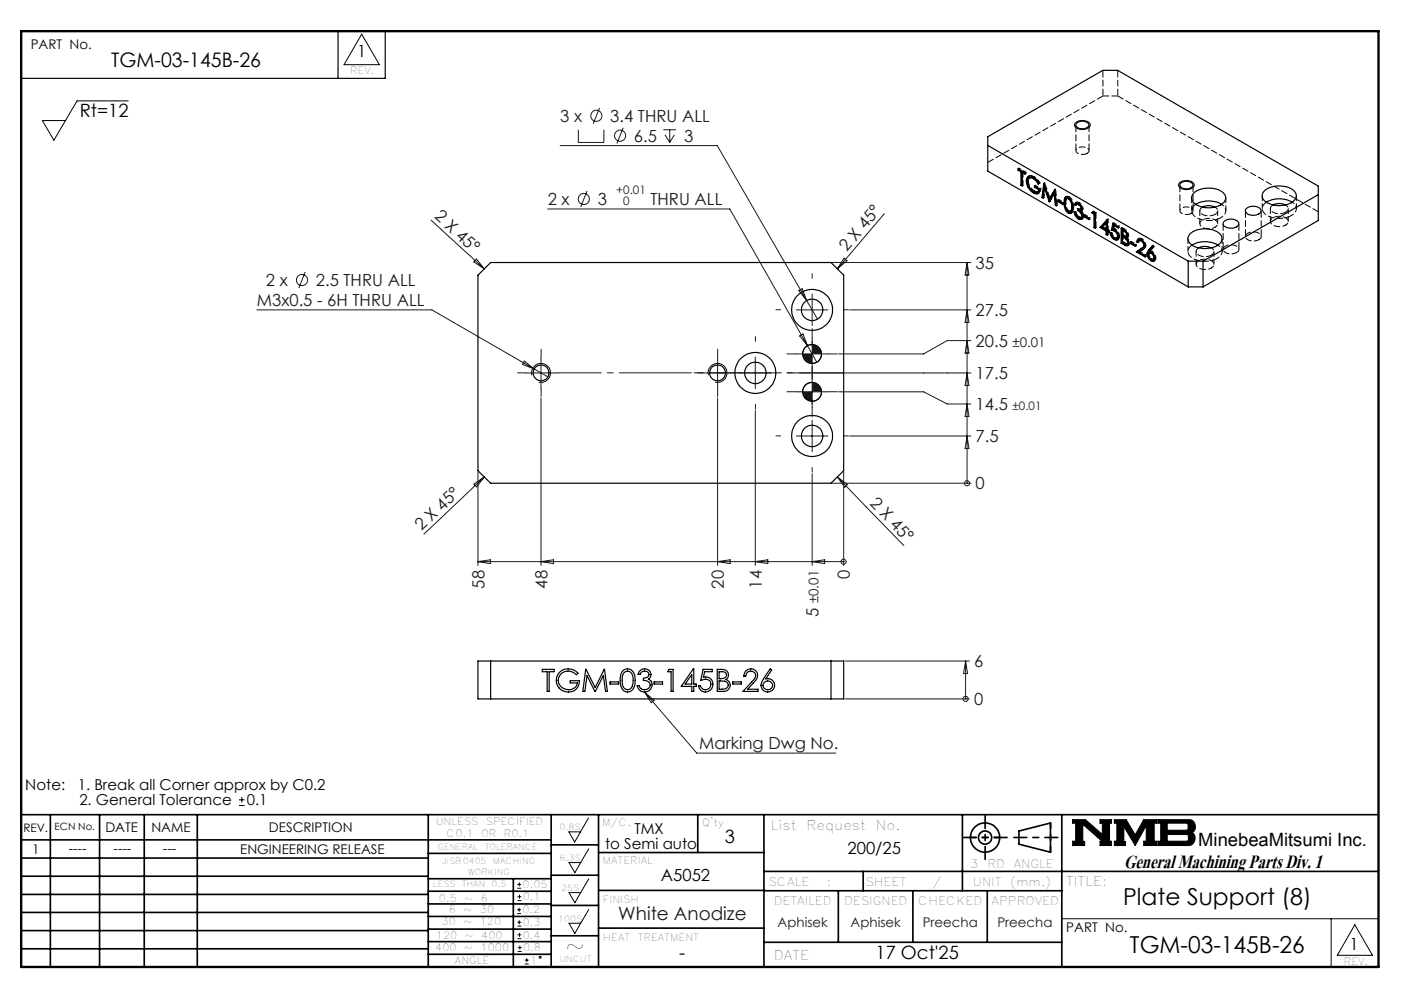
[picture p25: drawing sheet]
<svg xmlns="http://www.w3.org/2000/svg" width="297mm" height="210mm" viewBox="0 0 297 210" stroke-linecap="round" stroke-linejoin="round" font-family="sans-serif">
<defs><g id="words">
<text font-size="6.2" x="237.8" y="183.6">General Machining Parts Div. 1</text>
<g font-size="4.9">
<text x="237.6" y="191.4">Plate Support (8)</text>
<text x="119.6" y="201.8">~</text>
<text x="239" y="201.5">TGM-03-145B-26</text>
</g>
<text font-size="4.2" x="23.5" y="14.3">TGM-03-145B-26</text>
<g font-size="3.9">
<text x="16.9" y="24.6">Rt=12</text>
<text x="153.3" y="178.4">3</text>
<text x="253.5" y="178.9">MinebeaMitsumi Inc.</text>
<text x="143.7" y="202.9">-</text>
<text x="185.2" y="202.9">17 Oct'25</text>
</g>
<text font-size="3.9" fill="#191924" x="130.8" y="194.6">White Anodize</text>
<g font-size="3.5">
<text x="75.6" y="12.1">1</text>
<text x="179.3" y="180.5">200/25</text>
<text x="139.8" y="186.3">A5052</text>
<text x="285.5" y="200.9">1</text>
</g>
<g font-size="3.5" fill="#191924">
<text x="118.5" y="25.8">3 x</text>
<text x="129.1" y="25.8">3.4 THRU ALL</text>
<text x="134.1" y="30">6.5</text>
<text x="144.7" y="30">3</text>
<text x="91.7" y="46" transform="rotate(43 91.7 46)">2 X 45°</text>
<text x="115.9" y="43.4">2 x</text>
<text x="126.4" y="43.4">3</text>
<text x="137.6" y="43.4">THRU ALL</text>
<text x="179.2" y="53.4" transform="rotate(-50 179.2 53.4)">2 X 45°</text>
<text x="206.4" y="56.8">35</text>
<text x="54.3" y="64.7">M3x0.5 - 6H THRU ALL</text>
<text x="56.2" y="60.5">2 x</text>
<text x="66.8" y="60.5">2.5 THRU ALL</text>
<text x="206.4" y="66.8">27.5</text>
<text x="206.4" y="73.3">20.5</text>
<text x="206.4" y="80.2">17.5</text>
<text x="206.4" y="86.8">14.5</text>
<text x="206.4" y="93.5">7.5</text>
<text x="183.9" y="106.7" transform="rotate(46 183.9 106.7)">2 X 45°</text>
<text x="206.4" y="103.5">0</text>
<text x="89.2" y="112.4" transform="rotate(-43 89.2 112.4)">2 X 45°</text>
<text x="102.5" y="124.5" transform="rotate(-90 102.5 124.5)">58</text>
<text x="115.8" y="124.5" transform="rotate(-90 115.8 124.5)">48</text>
<text x="153.1" y="124.5" transform="rotate(-90 153.1 124.5)">20</text>
<text x="161.1" y="124.5" transform="rotate(-90 161.1 124.5)">14</text>
<text x="179.8" y="122.5" transform="rotate(-90 179.8 122.5)">0</text>
<text x="173.1" y="130.5" transform="rotate(-90 173.1 130.5)">5</text>
<text x="206.1" y="141.1">6</text>
<text x="206.1" y="149.1">0</text>
<text x="147.9" y="158.4">Marking Dwg No.</text>
</g>
<g font-size="3.2">
<text x="5.4" y="167.2">Note:</text>
<text x="16.4" y="167.2">1. Break all Corner approx by C0.2</text>
<text x="16.8" y="170.3">2. General Tolerance</text>
<text x="52.2" y="170.3">0.1</text>
<text x="128" y="179.5">to Semi auto</text>
<text x="134.2" y="176.3">TMX</text>
</g>
<g font-size="2.8">
<text x="6.5" y="10.4">PART No.</text>
<text x="22.3" y="175.9">DATE</text>
<text x="32" y="175.9">NAME</text>
<text x="56.9" y="175.9">DESCRIPTION</text>
<text x="163.1" y="175.4">List</text>
<text x="170.6" y="175.4">Request</text>
<text x="185.3" y="175.4">No.</text>
<text x="6.8" y="180.6">1</text>
<text x="14.5" y="180.3">----</text>
<text x="24" y="180.3">----</text>
<text x="34.5" y="180.3">---</text>
<text x="50.8" y="180.7">ENGINEERING RELEASE</text>
<text x="225.5" y="187.3">TITLE:</text>
<text x="225.6" y="197.2">PART No.</text>
<text x="163.7" y="203">DATE</text>
</g>
<g font-size="2.8" fill="#191924">
<text x="214.2" y="73.3">±0.01</text>
<text x="173.1" y="127.6" transform="rotate(-90 173.1 127.6)">±0.01</text>
<text x="164.5" y="196.1">Aphisek</text>
<text x="179.9" y="196.1">Aphisek</text>
<text x="195.2" y="196.1">Preecha</text>
<text x="211" y="196.1">Preecha</text>
</g>
<g font-size="2.5" fill="#191924">
<text x="130.3" y="40.9">+0.01</text>
<text x="131.8" y="43.4">0</text>
<text x="214.2" y="86.8">±0.01</text>
</g>
<g font-size="2.5">
<text x="4.9" y="175.9">REV.</text>
<text x="205.2" y="183.6">3</text>
<text x="208.9" y="183.6">RD</text>
<text x="214.4" y="183.6">ANGLE</text>
<text x="162.5" y="187.3">SCALE</text>
<text x="163.7" y="191.5">DETAILED</text>
<text x="174.9" y="187.3">:</text>
<text x="178.6" y="191.5">DESIGNED</text>
<text x="183.1" y="187.3">SHEET</text>
<text x="194.2" y="191.5">CHECKED</text>
<text x="197.2" y="187.3">/</text>
<text x="205.8" y="187.3">UNIT</text>
<text x="209.8" y="191.5">APPROVED</text>
<text x="213.7" y="187.3">(mm.)</text>
</g>
<g font-size="2.1">
<text x="74.1" y="15.7">REV.</text>
<text x="11.6" y="175.6">ECN No.</text>
<text x="92.2" y="174.5">UNLESS</text>
<text x="94.5" y="177.1">C0.1</text>
<text x="101.8" y="177.1">OR</text>
<text x="102.8" y="174.5">SPECIFIED</text>
<text x="106.6" y="177.1">R0.1</text>
<text x="127.3" y="174.7">M/C.</text>
<text x="148.6" y="174.8">Q'ty</text>
<text x="127.5" y="182.8">MATERIAL</text>
<text x="92.8" y="190.8">0.5</text>
<text x="98.2" y="190.8">~</text>
<text x="101.7" y="190.8">6</text>
<text x="110.6" y="187.8">0.05</text>
<text x="110.6" y="190.4">0.1</text>
<text x="127.6" y="190.9">FINISH</text>
<text x="93.4" y="195.7">30</text>
<text x="94.9" y="193">6</text>
<text x="98" y="195.7">~</text>
<text x="98" y="193">~</text>
<text x="101.5" y="195.7">120</text>
<text x="101.5" y="193">30</text>
<text x="110.5" y="193.2">0.2</text>
<text x="110.6" y="195.9">0.3</text>
<text x="92.1" y="201.1">400</text>
<text x="92.2" y="198.6">120</text>
<text x="96.2" y="203.9">ANGLE</text>
<text x="98.2" y="201.1">~</text>
<text x="98.3" y="198.6">~</text>
<text x="101.7" y="201.1">1000</text>
<text x="101.8" y="198.6">400</text>
<text x="110.6" y="198.5">0.4</text>
<text x="110.7" y="201.2">0.8</text>
<text x="112.1" y="203.9">1</text>
<text x="127.6" y="199">HEAT</text>
<text x="134.9" y="199">TREATMENT</text>
<text x="284.3" y="204.1">REV.</text>
</g>
<g font-size="1.8">
<text x="92.6" y="179.7">GENERAL</text>
<text x="102.5" y="179.7">TOLERANCE</text>
<text x="118.4" y="175.6">0.8S</text>
<text x="93.5" y="182.6">JISB0405</text>
<text x="99" y="185">WORKING</text>
<text x="104.3" y="182.6">MACHING</text>
<text x="118.4" y="182.1">6.3S</text>
<text x="91.6" y="187.6">LESS</text>
<text x="97.7" y="187.6">THAN</text>
<text x="104" y="187.6">0.5</text>
<text x="118.7" y="188.4">25S</text>
<text x="118.1" y="194.9">100S</text>
<text x="118.4" y="203.4">UNCUT</text>
</g>
</g></defs>
<g fill="none" stroke="#000" stroke-width=".21">
<path d="M76.5 7.2l3.8 6.5h-7.5zM27.1 21.3h-10.8l-4.9 8.4-2.4-4.2h4.9M227.4 26a2.18 2.18 0 0 1 3.2 .3 1.1 1.1 0 0 1-1.3 1.1 1.57 1.57 0 0 1-2-1.1zM249.5 38.7a2.23 2.23 0 0 1 3.1 .3 1.36 1.36 0 0 1-1.7 1.1h-.3a.95 .95 0 0 1-1-.4 .95 .95 0 0 1-.1-1zM112.5 79.4a1.99 1.99 0 0 1 1.8-2.5 1.99 1.99 0 0 1 2.1 2.2 1.99 1.99 0 0 1-2.5 1.7M149.9 79.4a2 2 0 0 1 1.8-2.5 2 2 0 0 1 2.1 2.2 2 2 0 0 1-2.5 1.7M50.6 170.3h1.2M50.6 169.1h1.2M51.2 168.5v1.2M120.3 175.9h2.5l-1.2 2.2zM124.5 173l-1.7 2.9M124.5 179.5l-1.7 2.9"/>
<path d="M226.9 173.3h2.7l3.6 3.2v-2.4h-.5v-.8h2.4v.8h-.4v3.8h.4v.9h-2.4v-.9h.5l-4.1-3.6v3.6h.3v.9h-2.5v-.9h.6v-3.8h-.6zM235.7 173.3h2.5l1.9 3.3 1.8-3.3h2.8v.8h-.5v3.8h.5v.9h-2.8v-.9h.6v-3.3l-2.4 4.2-2.4-4v3.2h.4v.8h-2.4v-.9h.6v-3.8h-.6zM244.9 173.3h6.6a1.47 1.47 0 0 1 1.3 1.2 1.47 1.47 0 0 1-.7 1.6 1.48 1.48 0 0 1 .7 1.6 1.48 1.48 0 0 1-1.4 1.1h-6.5v-.9h.6v-3.8h-.6zM246.9 174.1h4.1l.3 .2v1l-.3 .3h-4.1zM246.9 176.5h4.2l.3 .3v.8l-.4 .3h-4.1zM109.4 193.2h.8M109.4 192.4h.8M109.4 187.8h.8M109.4 187h.8M109.5 198.5h.8M109.5 197.7h.8M109.5 195.9h.8"/>
<path d="M109.5 195h.8M109.5 190.5h.8M109.5 189.6h.8M109.8 192v.8M109.9 194.7v.8M109.9 186.6v.8M109.9 189.2v.8M109.9 197.3v.8M110 200v.8M120.4 182.4h2.4l-1.2 2.2zM120.4 188.8h2.4l-1.2 2.1zM120.4 195.3h2.4l-1.2 2.1z"/>
<path d="M124.5 185.9l-1.7 2.9M124.5 192.4l-1.7 2.9M224.6 194.3h67M281.6 194.3v10.2M286.6 195.6l3.7 6.4h-7.4zM109.5 201.2h.8M109.5 200.4h.8M111 203.9h.8M111 203.1h.8M111.4 202.7v.8"/>
<circle cx="114.3" cy="202.5" r=".2"/>
</g>
<g fill="none" stroke="#000" stroke-width=".35">
<path d="M4.5 172.3h287.1M4.5 177.6h112.1M10.7 172.3v32.2M21.1 172.3v32.2M30.5 172.3v32.2M41.7 172.3v32.2M90.6 172.3v32.2M116.6 172.3v32.2M116.6 178.7h10M126.6 172.3v32.2M147.6 172.3v8M161.6 172.3v32.2"/>
<path d="M203.6 172.3v16.1M215.5 175.7l6.7-1.6v6.1l-6.7-1.7zM224.6 172.3v32.2M4.5 185.3h86.1M4.5 181.5h86.1M4.5 189.2h86.1M4.5 193h86.1M4.5 196.8h86.1M90.6 199.1h26M90.6 193.8h26M90.6 188.5h26M90.6 191.2h26"/>
<path d="M90.6 180.5h26M90.6 185.8h26M90.6 196.5h26M108.6 185.8v18.5M116.6 185.1h10M116.6 191.5h10M116.6 197.9h10M126.6 196.3h35M126.6 188.3h35M126.6 180.3h35M161.6 184.3h130M161.6 199.3h63"/>
<path d="M161.6 188.4h63M177.3 188.4v10.9M182.6 184.3v4.1M193.1 188.4v10.9M208.8 188.4v10.9M4.5 200.7h86.1M90.6 201.8h26"/>
<circle cx="208.4" cy="177.1" r="3.1"/>
<circle cx="208.4" cy="177.1" r="1.4"/>
</g>
<path d="M4.5 6.6h287.1" fill="none" stroke="#000" stroke-width=".21" stroke-dasharray="6.3 1.3 1.3 1.3" stroke-dashoffset="1.9"/>
<path d="M71.5 6.6v10M81.5 6.6v10h-77" fill="none" stroke="#000" stroke-width=".25"/>
<path d="M205.3 177.1h6.2M222.2 174v6.2" fill="none" stroke="#000" stroke-width=".35" stroke-dasharray="15.2 1.3 1.3 1.3" stroke-dashoffset="14.1"/>
<path d="M203.8 177.1h9.2M208.4 172.5v9.2M214.5 177.1h9.3" fill="none" stroke="#000" stroke-width=".35" stroke-dasharray="15.2 1.3 1.3 1.3" stroke-dashoffset="12.5"/>
<path d="M4.5 6.6h287.1v197.9h-287.1z" fill="none" stroke="#000" stroke-width=".5"/>
<path d="M226.9 173.3v.8h.6v3.8h-.6v.9h2.5v-.9h-.3v-3.6l4.1 3.6h-.5v.9h2.4v-.9h-.4v-3.8h.4v-.8h-2.4v.8h.5v2.4l-3.6-3.2zM235.7 173.3v.8h.6v3.8h-.6v.9h2.4v-.8h-.4v-3.2l2.4 4 2.4-4.2v3.3h-.6v.9h2.8v-.9h-.5v-3.8h.5v-.8h-2.8l-1.8 3.3-1.9-3.3zM246.9 176.5h4.2l.3 .2v1l-.3 .2h-4.2zM244.9 173.3v.8h.6v3.8h-.6v.9h6.9l.7-.5 .3-.9-.1-.7-.6-.6a1.48 1.48 0 0 0 .7-1.6 1.48 1.48 0 0 0-1.3-1.2zM246.9 174.1h4.1l.3 .2v1.1l-.2 .2h-4.2z" fill-rule="evenodd" fill="#000"/>
<g fill="none" stroke="#191924" stroke-width=".21">
<path d="M118.5 30.8h33.2l18.9 32.8M122.3 27.4v2.7h5.4v-2.7M126.8 22.8l-1.3 3.4M131.8 27l-1.3 3.4M140.3 27.4h2.7M140.7 28.5l1 1.6M141.7 27.4v2.7M142.7 28.5l-1 1.6M64.6 57.5l-1.4 3.4M91.2 46.6l11.2 10.3M100.8 54.8l1.6 2.1-2.2-1.5zM115.9 44.2h38.5l16.4 28.9"/>
<path d="M124.2 40.4l-1.4 3.4M176.1 55.5h29.3M178.5 54.6l.7 .5-2.1 1.8zM187.1 45.2l-10 11.7M204.6 55.5v46.7M204.6 55.5l.4 2.7h-.8zM54.3 65.5h37.1l21.6 12.5M110.9 76.4l2.1 1.6-2.5-.9zM111.1 78.9h6.7M113 78l2.9 1.7M114.4 75.5v6.7M148.4 78.9h6.7"/>
<path d="M151.8 75.5v6.7M156.5 78.9h6.6M159.8 75.5v6.7M167.7 78.9h37.7M168.5 65.5h6.6M168.5 74.9h6.6M169 61.5l.7-.4 .9 2.5zM169.2 71l.7-.4 .9 2.5zM170.6 63.6l2.3 3.9M170.8 73.1l2 3.5M171.8 62.2v6.7M171.8 71.5v6.7"/>
<path d="M171.8 79.5v6.7M171.8 72.9h-.2a1.93 1.93 0 0 0-1.8 2M173.8 74.9v.2a1.93 1.93 0 0 1-2 1.8M179.7 65.5h25.7M204.6 78.9l.4 2.6h-.8zM204.6 65.5l.4 2.7h-.8zM204.6 72l.4 2.7h-.8zM205.4 72h-5l-5 2.9h-18M101.1 99.8v19.8M114.4 84.2v35.4M151.8 84.2v35.4M159.8 86.8v32.8"/>
<path d="M168.5 92.2h6.6M168.5 82.9h6.6M171.8 88.9v6.6M171.8 80.8a2.04 2.04 0 0 0-2 2.1M173.8 82.9v.2a2 2 0 0 1-2 1.8M177.4 82.9h18l5 2.5h5M178.5 99.8v19.8M179.7 92.2h25.7M204.6 92.2l.4 2.7h-.8zM204.6 85.4l.4 2.7h-.8zM100.3 102.4l2.1-1.5-1.6 2.1zM101.1 118.8h77.4"/>
<path d="M101.1 118.8l2.7-.4v.8zM102.4 100.9l-12.7 12.1M114.4 118.8l2.7-.4v.8zM151.8 118.8l2.6-.4v.8zM159.8 118.8l2.6-.4v.8zM171.8 100.2v19.4M171.8 118.8l2.6-.4v.8zM176.1 102.2h29.3M177.1 100.9l2.1 1.6-.5 .5zM177.1 100.9l14.1 14.5M178.5 118.8h.1M204.6 102.2h.1"/>
<path d="M178.8 139.8h26.3M204.3 139.8v8M204.3 139.8l.4 2.6h-.9zM136.3 146.4l11.1 12.9h29.4M136.3 146.4l2.1 1.7-.6 .5zM178.8 147.8h26.3M204.3 147.8h.1"/>
<circle cx="126.1" cy="24.5" r="1.18"/>
<circle cx="131.2" cy="28.7" r="1.17"/>
<circle cx="63.9" cy="59.2" r="1.18"/>
<circle cx="123.5" cy="42.1" r="1.18"/>
<circle cx="178.5" cy="118.8" r=".54"/>
<circle cx="204.6" cy="102.2" r=".54"/>
<circle cx="204.2" cy="147.8" r=".54"/>
</g>
<g fill="none" stroke="#191924" stroke-width=".21" stroke-dasharray="15.2 1.3 1.3 1.3">
<path d="M171.8 58.8v-1M111.1 78.8h-1.6M114.5 75.5v-1.7M148.5 78.8h-1.7M151.8 75.5v-1.7M153.1 78.8h-1M155.1 78.8h1.7M159.8 72.2v-1M165.1 65.5h-1M166.5 78.8h1M168.5 74.8h-2M171.8 72.2v1"/>
<path d="M171.8 71.5v-2M171.8 78.2v2M171.8 79.5v-2M175.1 74.8h2M178.5 65.5h1M114.5 82.2v1.6M151.8 82.2v1.6M159.8 85.5v1M165.1 92.2h-1M168.5 82.8h-2M171.8 85.5v-1M171.8 98.8v1"/>
<path d="M171.8 86.2v2M175.1 82.8h2M178.5 92.2h1"/>
</g>
<path d="M117.8 78.8h60.7" fill="none" stroke="#191924" stroke-width=".21" stroke-dasharray="15.2 1.3 1.3 1.3" stroke-dashoffset="5.8"/>
<path d="M169.8 82.9a1.98 1.98 0 0 0 2 2v-2zM171.8 80.8v2.1h2v-.3a2 2 0 0 0-2-1.8zM169.8 74.9a1.98 1.98 0 0 0 2 2v-2zM171.8 72.9v2h2v-.3a1.93 1.93 0 0 0-2-1.7z" fill="#191924"/>
<g fill="none" stroke="#000" stroke-width=".25">
<path d="M209 30.8l42.4 24.4M215.4 36v-.3l1.4 .8v.3l-.6-.3M215.4 36l.6 .3M215.5 35.8v.1M215.5 35.9l.6 .4M215.5 35.9l-.1 .1M216 36.3v2.9M216.1 39.1h.1M216.1 36.3v2.8M216.1 36.3h-.1M216.1 39.1l-.1 .1M216.2 36.5v2.8l-.2-.1"/>
<path d="M216.2 36.5l.2-.1 .4 .2M217.1 38.3a.88 .88 0 0 1 .4-1 .88 .88 0 0 1 1.1 .2l.8 .6 .4 .7M217.1 38.3l.4 1.2M217.3 38.2l.3 1.2M217.3 38.2l-.2 .1M217.5 39.5l.4 .7 .8 .6M217.6 39.4l.5 .7 .7 .6M217.6 39.4l-.1 .1M217.7 37.2l-.4 .5v.5M217.8 37.6l.3-.1 .7 .2M217.8 37.6l-.1 .1M218.6 37.8a.73 .73 0 0 0-.8-.2 .73 .73 0 0 0-.5 .8 2.25 2.25 0 0 0 2.2 2.2l.2-.5"/>
<path d="M218.6 37.8l1 1.1M218.8 37.7l1 1.1M218.8 37.7l-.2 .1M218.8 39.6v-.3l1.2 .7v.4a.75 .75 0 0 1-.6 .6 .75 .75 0 0 1-.7-.2M218.8 39.6l.9 .5M219 39.5l.9 .6M219 39.4v.1M219 39.5l-.2 .1M219.8 38.8l-.2 .1M219.8 38.8h.1M220.9 39l-.3 2.7M220.9 39.7l-.2 2.2-.3-.1"/>
<path d="M220.9 39.7l1 2.9M220.9 39.7h.2l1 2.8M227.8 26a1.69 1.69 0 0 1 2.6 .4 1.64 1.64 0 0 1-2.8 0zM249.8 38.7a1.84 1.84 0 0 1 2.5 .3 1.2 1.2 0 0 1-1.6 .9 .8 .8 0 0 1-.9-.3 .8 .8 0 0 1 0-.9zM103.8 55.5h72l2.7 2.7v41.3l-2.7 2.7h-72l-2.7-2.7v-41.3zM218.8 40.7l.8 .2M218.8 40.7l-.1 .1M219.9 40.1l-.4 .5M219.9 40.1h-.2M220.4 41.8l.4-3 1.2 3.3M220.6 41.7h.1M220.6 41.7l-.2 .1"/>
<path d="M222 42.6h-.1M223 40.9l-1.1 1.7M223 40.9l.2 2.5M223 40.9l.1-.1 .3 2.5M223.1 40.1h.1M223.1 40.1l-1.1 2M223.1 40.1l.4 3.4-.3-.1M223.1 40.2l-1.1 1.9M223.4 43.3h.1M223.4 43.3l-.2 .1M223.8 42.3l1.1 .6v.4l-1.1-.7zM224 42.6l.9 .5"/>
<path d="M224 42.4v.2M224 42.6h-.2M225.1 42.9v-.4a.7 .7 0 0 1 .7-.9 2.63 2.63 0 0 1 .8 3.5l-.6-.1M225.1 42.9l.3 1.4 .6 .7M225.2 42.8l.2 1.1 .3 .6 .5 .5M225.2 42.8l-.1 .1M225.5 41.6l-.2 .5-.1 .7M226 42l.6 .9 .1 .9M226 42h-.3a1.99 1.99 0 0 0 .5 2.8l.4-.3M226.2 45h.5M226.2 42h-.6M226.2 42l.5 .5 .2 1.2"/>
<path d="M226.2 42h-.2M226.2 45h-.2M226.7 43.8l-.1 .7M226.8 44.4l-.4 .4M226.8 44.4l-.2 .1M226.9 43.7l-.1 .7M226.9 43.7l-.2 .1M227.3 43.3l.1-.3a1.16 1.16 0 0 1 1.5 1.4l-.3 .3M227.3 43.3l.2 .1 .2-.2 .4 .1M227.4 44.9l.4 .9 .5 .4M227.5 43.2l.1 .1M227.5 43.2l-.2 .1"/>
<path d="M227.7 42.9l-.2 .3M228 44.5l.5 .5 .3 .7M228.1 43.3l.4 .3 .2 .5M228.1 44.4l.7 .6 .2 .6M228.1 44.3v.1M228.1 44.4l-.1 .1M228.3 46.2l.5 .1M228.3 43.2l.5 .8M228.3 43.2h-.6M228.3 43.2l-.2 .1M228.3 46.2l-.2 .1M228.6 44.7l.3 .4a.96 .96 0 0 1-.2 1.3l-.6-.1"/>
<path d="M228.7 44.1l-.2 .2-.5-.1v.3M228.8 45.7v.2a1.01 1.01 0 0 1-1.4-.9l-.2-.2 .2 .8 .7 .7M228.8 46h-.2M228.8 44.6l-.2 .1M228.8 44l-.2 .3M228.8 44l-.1 .1M229 45.6l-.2 .3M229 45.6l-.2 .1M229.3 45.5l1.1 .6v.4l-1.1-.7zM229.5 45.7l.9 .5M229.5 45.6v.1M229.5 45.7l-.2 .1"/>
<path d="M231 45l.4 .3M231 45l.2-.2 .5 .3v3.2l-.3-.2M231.2 44.9l.4 .3M231.2 44.9l-.2 .1M231.2 44.8v.1M231.4 45.3v2.8M231.6 48l.1 .1M231.6 45.2v2.8M231.6 45.2l-.2 .1M231.6 48l-.2 .1M232.7 48.1l1.3 .8M232.9 48l1.3 .8"/>
<path d="M232.9 48l-.2 .1M234 47.2v1.3M234 48.9v.7M234 47.2l.2-.1v1.3l-.2 .1M234 47.2l-.8 .9 .8 .4M234.2 49.5v.1M234.2 48.8v.7M234.2 48.8l-.2 .1M234.2 49.5l-.2 .1M234.2 49v.7l-.2-.1M234.2 46.5v2.2l.4 .2v.3l-.4-.2M234.2 46.5l-1.5 1.6"/>
<path d="M234.2 49h.4M234.2 46.5l-1.3 1.5M235.1 49.4l.3 .8 .4 .3M235.1 49.4l.2 .6 .4 .3a.41 .41 0 0 0 .7-.1v-.3M235.1 49.4l-.3-.1 .3 .7 .6 .7M235.1 48.7l.6 .2M235.3 48.6l.6 .1M235.3 48.6l-.2 .1M235.5 47.3l-.2 1.3M235.6 47.7l-.2 .7a1.52 1.52 0 0 1 .9 2.4l-.6-.1M235.6 47.7l.9 .5v-.3l-1.1-.7-.3 1.5M235.6 47.7l.2-.1 .7 .4"/>
<path d="M235.7 48.9l.6 .6 .1 .4M235.8 50.5l.6 .2M235.8 50.5l-.1 .2M235.9 48.7l.4 .4 .2 .7M235.9 48.7l-.2 .2M236.5 49.8l-.1 .5-.2 .1M236.5 49.8l-.1 .1M237.2 51.4l.7 .4M237.3 51.3l.8 .5M237.3 48.4v2.9M237.3 51.3l-.1 .1M237.4 48.7v1l.8 .3 .1-.3"/>
<path d="M237.4 50.1v1.2l.9 .3h.2v-.3M237.4 48.7l.5 .1M237.4 50.1h.3M237.4 48.7l.4 .2M237.4 50.1l.2 .1M237.6 50.2l.5 .3M237.7 50.1l.6 .3M237.7 50.1l-.1 .1M237.8 48.9l.4 .3 .1 .5M237.9 48.8l.4 .3 .2 .5M237.9 48.8l-.1 .1M238.1 51.8l.6 .1"/>
<path d="M238.1 50.5l.4 .8M238.1 51.8h-.2M238.3 50.3l.5 .9a.54 .54 0 0 1-.1 .6 .54 .54 0 0 1-.5 .2l-.3-.2M238.3 50.3h.1a1.2 1.2 0 0 0-.7-1.7l-.5-.3v3.1M238.3 50.4l.4 .8M238.3 50.4l-.2 .1M238.4 50.3h-.1M238.5 49.6l-.3 .4M238.5 49.6l-.2 .1M238.7 51.2l-.3 .4M238.7 51.2l-.2 .1M239.1 51.1l1.1 .7v.3l-1.1-.6z"/>
<path d="M239.3 51.4l.9 .5M239.3 51.3v.1M239.3 51.4l-.2 .1M240.5 51.1a.61 .61 0 0 1 .4-.6 .61 .61 0 0 1 .7 .3l.2 .2a1.12 1.12 0 0 1-.1 1.8l-.7 .5 1.3 .7v.4l-1.9-1.1M240.5 53.2l1.8 1M240.5 53.2l-.1 .1M240.6 51l.2 .1M240.6 51l-.1 .1M240.8 50.5l-.2 .5M241.4 50.9l.4 .4 .2 .6M241.4 50.9a.38 .38 0 0 0-.5 0 .38 .38 0 0 0-.2 .4l-.2-.2M241.4 52.6l-1 .7"/>
<path d="M241.5 50.8l.4 .4 .2 .6M241.5 50.8l-.3-.1-.3 .2M241.5 50.8l-.1 .1M241.6 52.5l-1.1 .7M241.6 52.5l-.2 .1M242 51.9l-.2 .4-.4 .3M242.1 51.8v.3l-.5 .4M242.1 51.8l-.1 .1M242.6 53.7l.2 .7 .7 .7M242.8 53.6l.4 1 .4 .5M242.8 53.6l-.2 .1M243 52.9l-.4 .8"/>
<path d="M243 52.9l.8-.9 .1 .3-.7 .8a1.59 1.59 0 0 1 1 2l-.4 .2-.3-.2M243.1 52.9l-.3 .7M243.1 52.9h-.1M243.5 53.5l.5 .6 .1 .4M243.5 53.5h-.3a.66 .66 0 0 0-.3 .6 .66 .66 0 0 0 .4 .6l.6 .2 .2-.4M243.6 55.1l.6 .1M243.6 53.5l.4 .3 .2 .7M243.6 53.5l-.2-.1-.4 .1M243.6 53.5h-.1M243.6 55.1h-.1M243.8 52l-.7 .9M244.2 54.5l-.3 .4"/>
<path d="M244.2 54.5h-.1M251.4 55.2h3.1M251.4 55.2v5.5M251.8 49.4a5.1 5.1 0 0 1 6.4 .2 1.52 1.52 0 0 1-.7 2.4 5.2 5.2 0 0 1-5.9-.7 1.34 1.34 0 0 1 .2-1.9zM252.2 51.8a5.4 5.4 0 0 1 5.4 0M252.6 40.8a5.1 5.1 0 0 1 6.4 .2 1.59 1.59 0 0 1-1.1 2.5 5.2 5.2 0 0 1-5.5-.8 1.34 1.34 0 0 1 .2-1.9zM252.9 43.2a5.6 5.6 0 0 1 5.5 0M253.6 52.4a2.91 2.91 0 0 1 2.6 0M254.4 43.8a2.91 2.91 0 0 1 2.6 0M254.5 55.2v5.5M258.9 46.8a2.09 2.09 0 0 1 3.1 .4 1.43 1.43 0 0 1-1.8 1.1 1.25 1.25 0 0 1-1.4-1.1zM263.7 44.1a2.14 2.14 0 0 1 3.1 .4 1.48 1.48 0 0 1-1.9 1 1.13 1.13 0 0 1-1.4-1.2z"/>
<path d="M267.5 40.3a5.1 5.1 0 0 1 6.4 .3 1.52 1.52 0 0 1-.7 2.3 5.2 5.2 0 0 1-5.9-.6 1.42 1.42 0 0 1 .2-2zM267.9 42.7a5.6 5.6 0 0 1 5.4 0M269.3 43.3a2.91 2.91 0 0 1 2.6 0M278.9 41.2l-24.4 14M251.4 60.7l-42.4-24.5v-7.3l24.3-14h3.1l42.5 24.5v7.2l-24.4 14.1M251.4 60.7h3.1M101.1 139.8h77.4v8h-77.4zM103.8 139.8v8M175.8 139.8v8M114.7 141.6h2.5v.5h-1v4.1h-.5v-4.1h-1zM118.6 142a2.79 2.79 0 0 1 3.7 .4l-.4 .3a2.07 2.07 0 0 0-2.8-.5 2.07 2.07 0 0 0-.6 2.8 2.05 2.05 0 0 0 2 .9 2.05 2.05 0 0 0 1.7-1.5h-1.6v-.4h2a2.47 2.47 0 0 1-2.3 2.4 2.47 2.47 0 0 1-2.6-2.1 2.43 2.43 0 0 1 .9-2.3zM123.9 141.6l2 3.8 2-3.8 .6 4.6h-.4l-.5-3.3-1.7 3.3-1.7-3.3-.5 3.3h-.4z"/>
<path d="M129 144.2h1.8v.5h-1.8zM131.7 141.9a1.47 1.47 0 0 1 1.6-.4 1.47 1.47 0 0 1 1 1.3l.1 1.1a2.06 2.06 0 0 1-1.6 2.5 1.78 1.78 0 0 1-1.6-1.9v-.6a3.1 3.1 0 0 1 .5-2zM131.9 142.3a1.13 1.13 0 0 1 1.4-.2 1.13 1.13 0 0 1 .6 1.2v.6a1.59 1.59 0 0 1-1.1 2 1.47 1.47 0 0 1-1.2-2l.1-.9zM135.5 141.7a1.25 1.25 0 0 1 1.8 .1 1.25 1.25 0 0 1-.1 1.8 1.53 1.53 0 0 1-.1 2.6 1.53 1.53 0 0 1-2.3-1.2h.4a1.18 1.18 0 0 0 1.3 .9 1.18 1.18 0 0 0 1-1.3l-.1-.2a1.43 1.43 0 0 0-1.3-.5v-.5h.4a.74 .74 0 0 0 .8-.8 .74 .74 0 0 0-1-.7 .96 .96 0 0 0-.9 .7h-.4l.1-.5zM138.4 144.2h1.8v.5h-1.8zM141.5 141.6h.9v4.6h-.4v-4.1h-.7zM146.3 142.7v2h-1.4zM146.6 141.5h.2v3.2h.5v.5h-.5v1h-.5v-1h-2.2zM148.7 141.6h1.9v.5h-1.6l-.2 1.2a1.55 1.55 0 0 1 1.9 .9 1.55 1.55 0 0 1-.8 2 1.55 1.55 0 0 1-2-.7l-.1-.5h.4a1.13 1.13 0 0 0 1.4 .8 1.13 1.13 0 0 0 .7-1.5 1.13 1.13 0 0 0-1.6-.6l-.5 .2zM151.7 141.6a2.23 2.23 0 0 1 2.3 .7 1.21 1.21 0 0 1-.4 1.4 1.29 1.29 0 0 1 .8 1.5 1.29 1.29 0 0 1-1.4 1h-1.3zM152.1 144h.7a.93 .93 0 0 1 1 .3 .93 .93 0 0 1 .1 1 1.99 1.99 0 0 1-1.8 .5zM152.1 142.1h.6a.73 .73 0 0 1 .9 .3 .73 .73 0 0 1-.4 1l-1.1 .1z"/>
<path d="M155 144.2h1.8v.5h-1.8zM157.9 141.8a1.44 1.44 0 0 1 2 .1 1.44 1.44 0 0 1 0 2l-1.7 1.9h2.1v.4h-3.1l1.8-1.9a1.9 1.9 0 0 0 .8-1.7 1.06 1.06 0 0 0-1.2-.7 1.06 1.06 0 0 0-.8 1.1h-.5l.3-.9zM162.9 141.5l.3 .2-1.2 1.9a1.45 1.45 0 0 1 1.8 1.4 1.45 1.45 0 0 1-1.9 1.4 1.45 1.45 0 0 1-.7-2.3z"/>
<circle cx="114.5" cy="78.9" r="1.67"/>
<circle cx="151.8" cy="78.9" r="1.67"/>
<circle cx="159.8" cy="78.9" r="4.3"/>
<circle cx="159.8" cy="78.8" r="2.27"/>
<circle cx="171.8" cy="74.9" r="2.01"/>
<circle cx="171.8" cy="65.5" r="4.3"/>
<circle cx="171.8" cy="65.5" r="2.27"/>
<circle cx="171.8" cy="92.2" r="4.3"/>
<circle cx="171.8" cy="82.9" r="2"/>
<circle cx="171.8" cy="92.2" r="2.27"/>
<circle cx="162.4" cy="144.9" r=".97"/>
</g>
<path d="M219 39.2l1.2 .7M227.1 43.8v.7l-.4 .5M235.6 47.1l1.1 .7M241.1 53.2l1.3 .7M257.5 54.7a1.53 1.53 0 0 0 1-1.4 1.53 1.53 0 0 0-.9-1.5M258.3 46a1.53 1.53 0 0 0 1-1.3 1.53 1.53 0 0 0-.9-1.5M273.2 45.6a1.53 1.53 0 0 0 1-1.4 1.53 1.53 0 0 0-.8-1.5" fill="none" stroke="#000" stroke-width=".21" stroke-dasharray="1.3 .6" stroke-dashoffset=".7"/>
<g fill="none" stroke="#000" stroke-width=".21" stroke-dasharray="1.3 .6">
<path d="M215.6 35.7v-.1M215.6 35.6l-.2 .1M216.4 39.2l-.2-.1M216.4 39.2l-.2 .1M217 36.4l-.2 .1M217 36.7l-.2-.1M217 36.4v.3M217 36.7l-.2 .1M217.5 38.3l-.1 .1M217.7 37.2l-.1 .1M218.8 37.3l-.2 .1M219 39.4v-.2"/>
<path d="M219 39.2l-.1 .1M220 38.7l-.2 .1M220.2 39.9h-.2M220.9 39l.1-.3M221 38.7h.1M221 38.7l-.2 .1M230 32.4a.7 .7 0 0 0 .3-.8 .7 .7 0 0 0-.8-.5 1.48 1.48 0 0 0-1.9 .8 1.66 1.66 0 0 0 2.4 .5M233.3 20.3h3.1M236.4 20.3l42.5 24.5M218.8 40.4l-.1 .1M219.6 40.9l.2-.1M220.9 41.8l-.2-.1"/>
<path d="M220.9 41.8l-.2 .1M222.1 42.5h.1M222.2 42.6l-.1-.1M222.2 42.6h-.2M223.2 40.2l.1-.2M223.3 40h.1M223.3 40l-.2 .1M223.7 43.4l-.2-.1M223.7 43.4l-.2 .1M224 42.4v-.2M224 42.2l-.2 .1M225 42.8l-.1 .1"/>
<path d="M225 43.2l-.1-.1M225 42.8v.4M225 43.2h-.1M225.5 42.9l-.2 .1M225.6 41.6h-.2M226.2 41.6l-.2 .1M226.2 44.6l.4 .1M226.2 44.6l-.2 .1M226.6 45.1l.2-.1M227.1 43.8l-.1 .1M227.4 44.7l.2 .1M227.4 44.7l-.2 .1"/>
<path d="M227.4 44.9v-.2M227.6 44.8l.2 .6M227.6 44.8l-.1 .1M227.7 42.8l-.1 .1M227.7 43.3h-.1M227.7 43.3l-.1 .1M227.8 45.4l-.1 .1M227.9 43.1l-.2 .2M228.1 44.3v-.2M228.1 44.1l.6 .1M228.1 44.1l-.1 .1M228.3 45.8l.5 .1"/>
<path d="M228.3 45.8l-.2 .1M228.3 42.8l-.2 .1M228.8 44.6l.1-.1M228.8 44.6l.3 .4M228.8 46.3h.2M229.1 45l-.2 .1M229.1 44.1l-.3 .5M229.1 44.1l-.2 .1M229.2 45.7l-.1 .1M229.5 45.6v-.2M229.5 45.4l-.2 .1M230.5 46l-.1 .1"/>
<path d="M230.5 46.3l-.1-.1M230.5 46v.3M230.5 46.3l-.1 .1M231.2 44.8l.1-.1M231.3 44.7l.5 .3M231.3 44.7l-.1 .1M231.8 45l-.1 .1M231.8 48.1h-.1M231.8 45v3.1M231.8 48.1l-.1 .1M233.4 48h-.2M234.3 46.5l.1-.2"/>
<path d="M234.4 46.3v.1M234.4 46.3l-.2 .1M234.4 48.6l.3 .2M234.4 49.6l-.1-.1M234.4 46.4l-.1 .1M234.4 48.6l-.1 .1M234.4 49.6l-.1 .1M234.7 48.8v.3M234.7 49.1l-.1-.1M234.7 48.8h-.1M234.7 49.1l-.1 .1M235 49.2l.3 .1"/>
<path d="M235 49.2l-.1 .1M235.1 49.4l-.1-.2M235.3 49.3l-.2 .1M235.6 47.3v-.2M235.6 47.1l-.2 .1M235.6 48.3l.4 .1M235.6 48.3l-.1 .1M235.9 50.2l.5 .1M235.9 50.2l-.2 .1M236 48.4l-.2 .1M236.4 50.7l.1-.1M236.7 47.8l-.1 .1"/>
<path d="M236.7 48.1l-.1-.1M236.7 47.8v.3M236.7 48.1l-.1 .1M236.8 50l-.1 .1M237.3 48.1l.6 .4M237.3 48.3v-.2M237.3 48.1l-.1 .1M237.6 49.6l.2 .1M237.6 51.1l.3 .2M237.6 49.6l-.2 .1M237.6 51.1l-.2 .1M237.8 49.7l-.2 .1"/>
<path d="M237.9 48.5h-.2M237.9 51.3l-.1 .1M238.4 50.3l.2-.1M238.6 51.9l.1-.1M238.8 49.7l-.2 .1M239 51.4h-.2M239.3 51.2v-.1M239.3 51.1h-.2M240.3 51.7l-.1 .1M240.3 52l-.1-.1M240.3 51.7v.3M240.3 52l-.1 .1"/>
<path d="M240.9 51.2l-.1-.1M240.9 51.2l-.1 .1M240.9 50.4l-.1 .1M241.1 50.8l-.2 .4M241.1 53.2l-.1 .1M241.6 50.5l-.2 .1M241.8 52.7l-.1 .1M242.4 51.9l-.2 .1M242.4 53.9v.3M242.4 54.2h-.1M242.4 53.9l-.1 .1M242.4 54.2l-.1 .1"/>
<path d="M243.1 53.7l-.2 .1M243.2 53.4l-.1 .3M243.4 53l.3 .1M243.4 53l-.2 .1M243.7 54.7l.4 .1M243.7 54.7l-.2 .1M243.7 53.1l-.2 .1M243.8 52l.1-.1M243.9 51.9l.2 .2M243.9 51.9l-.1 .1M244.1 55.2l.2-.1M244.1 52.1l-.1 .1"/>
<path d="M244.5 54.6h-.2M252 45.1a.7 .7 0 0 0 .3-.8 .7 .7 0 0 0-.8-.5 1.48 1.48 0 0 0-1.9 .8 1.66 1.66 0 0 0 2.4 .5M252.2 51.8a1.53 1.53 0 0 0-.9 1.5 1.53 1.53 0 0 0 1.1 1.4 5.6 5.6 0 0 0 5.1 0M253 43.2a1.53 1.53 0 0 0-.9 1.5 1.53 1.53 0 0 0 1 1.3 5.6 5.6 0 0 0 5.2 0M267.9 42.7a1.53 1.53 0 0 0-.9 1.5 1.53 1.53 0 0 0 1.1 1.4 5.6 5.6 0 0 0 5.1 0"/>
</g>
<g fill="none" stroke="#000" stroke-width=".21" stroke-dasharray="1.3 .6" stroke-dashoffset=".6">
<path d="M217.7 37.2a.94 .94 0 0 1 1.1 .1M220.2 39.9a.86 .86 0 0 1-.5 1M223.2 40.8l-1 1.8M224 42.2l1 .6M229.5 45.4l1 .6M234.2 47l-.8 1M235.3 49.3l.2 .6 .4 .3M237.6 50v1.1M238.4 50.2l.5 .6 .1 .6M239.3 51.1l1 .6M243.1 53.7l.2 .7 .4 .3M244.1 52.1l-.7 .9"/>
<path d="M256.2 54a.82 .82 0 0 0 .6-.8 .82 .82 0 0 0-.6-.8M256.2 56.7a.85 .85 0 0 0 .6-.9 .85 .85 0 0 0-.7-.8 2.43 2.43 0 0 0-3 .7 1.4 1.4 0 0 0 1.7 1.3l1.4-.3M257 45.3a.82 .82 0 0 0 .6-.7 .82 .82 0 0 0-.6-.8M257 48.1a.85 .85 0 0 0 .6-.9 .85 .85 0 0 0-.7-.8 2.43 2.43 0 0 0-3.1 .7 1.4 1.4 0 0 0 1.8 1.3l1.4-.3M272 44.9a.82 .82 0 0 0 .5-.8 .82 .82 0 0 0-.6-.8M272 47.6a.85 .85 0 0 0 .5-.9 .85 .85 0 0 0-.7-.7 2.43 2.43 0 0 0-3 .6 1.4 1.4 0 0 0 1.7 1.3l1.5-.3"/>
</g>
<g fill="none" stroke="#000" stroke-width=".21" stroke-dasharray="1.3 .6" stroke-dashoffset=".2">
<path d="M216.4 36.4v2.8M251.3 50.5v2.7M252.1 41.8v2.8M253 53.2v2.7M253.6 52.4a.88 .88 0 0 0-.6 1 .88 .88 0 0 0 .9 .7 3 3 0 0 0 2.3-.1M253.8 44.6v2.7M254.4 43.8a.88 .88 0 0 0-.6 1 .88 .88 0 0 0 .9 .7 3 3 0 0 0 2.3-.2M256.8 55.9v-2.7M257.6 47.3v-2.7M258.5 53.2v-2.7M259.3 44.6v-2.8M261.6 53.4a.78 .78 0 0 0 .5-.9 .78 .78 0 0 0-.8-.6 1.86 1.86 0 0 0-2.6 .8 1.97 1.97 0 0 0 2.9 .7"/>
<path d="M266.3 50.7a.78 .78 0 0 0 .5-.9 .78 .78 0 0 0-.8-.6 1.86 1.86 0 0 0-2.5 .8 1.97 1.97 0 0 0 2.8 .7M267 41.4v2.7M268.7 44.1v2.7M269.3 43.3a.88 .88 0 0 0-.6 1 .88 .88 0 0 0 .9 .7 3 3 0 0 0 2.4-.1M272.5 46.8v-2.7M274.2 44.1v-2.7"/>
</g>
<path d="M215.6 35.6l1.4 .8M228.3 42.8l.6 .7 .2 .6M237.9 48.5l.6 .5 .3 .7M243.7 53.1l.6 .7 .2 .8" fill="none" stroke="#000" stroke-width=".21" stroke-dasharray="1.3 .6" stroke-dashoffset=".8"/>
<path d="M217.9 37.6l-.4 .7M218.8 40.4l.6 .2 .3-.1M225.5 41.6l.2-.1 .5 .1M229.2 45.7l-.1 .5-.2 .1M234.4 48.9v.7M235.8 47.6l-.2 .7M236.8 50l-.1 .5-.3 .2M240.9 50.5l.3-.1 .4 .1M241.8 52.7l-.7 .5M244.5 54.6l-.1 .4-.2 .1" fill="none" stroke="#000" stroke-width=".21" stroke-dasharray="1.3 .6" stroke-dashoffset=".4"/>
<path d="M221.1 39.7l-.2 2.1M225.8 41.9l-.3 .4v.6M233.4 48l.8 .4M234.4 46.4v2.2M237.6 48.6v1M242.4 51.9l-.1 .3-.5 .5" fill="none" stroke="#000" stroke-width=".21" stroke-dasharray="1.3 .6" stroke-dashoffset=".5"/>
<path d="M218.8 37.3l.7 .7 .5 .7M236 48.4l.6 .8 .2 .8M241.6 50.5l.6 .7 .2 .7" fill="none" stroke="#000" stroke-width=".21" stroke-dasharray="1.3 .6" stroke-dashoffset=".9"/>
<path d="M217.5 38.3a2.69 2.69 0 0 0 1.3 2.1M226.2 41.6l.6 .7 .3 1.5M227.7 42.8h.6M227.8 45.4l.5 .4M229.1 45l.1 .7M237.8 49.7l.6 .2M237.9 51.3l.7 .2M238.8 49.7l-.1 .4-.3 .1M239 51.4l-.3 .5" fill="none" stroke="#000" stroke-width=".21" stroke-dasharray="1.3 .6" stroke-dashoffset=".3"/>
<path d="M225.5 42.9l.2 1.2 .5 .5" fill="none" stroke="#000" stroke-width=".21" stroke-dasharray="1.3 .6" stroke-dashoffset="1"/>
<path d="M209 34.4l24.3-14.1M221 38.7l1.1 3.3M223.3 40l.4 3.4" fill="none" stroke="#000" stroke-width=".21" stroke-dasharray="1.3 .6" stroke-dashoffset="-.1"/>
<path d="M233.3 14.9v5.4M236.4 14.9v5.4M227.6 26.4v5.5M230.4 31.9v-5.5M249.6 39.1v5.5M252.4 44.6v-5.5M258.7 47.3v5.4M262.1 52.7v-5.4M263.5 44.6v5.4M266.8 50v-5.4" fill="none" stroke="#000" stroke-width=".21" stroke-dasharray="1.3 .6" stroke-dashoffset="-.2"/>
<use href="#words"/>
</svg>
